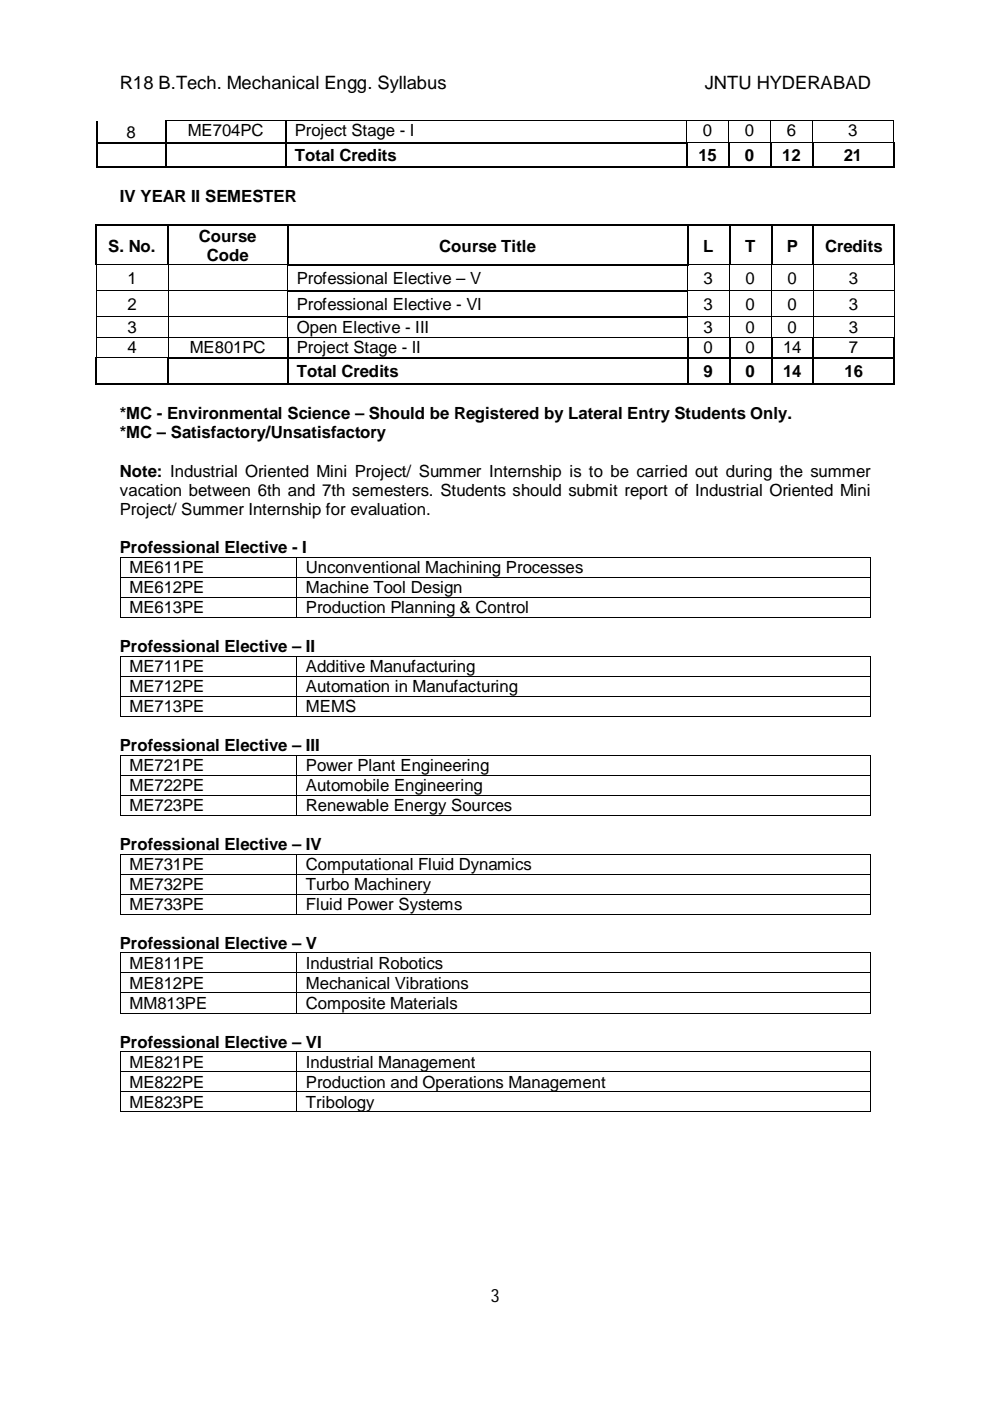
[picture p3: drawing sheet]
<svg xmlns="http://www.w3.org/2000/svg" width="210mm" height="297mm" viewBox="0 0 210 297" stroke-linecap="round" stroke-linejoin="round" font-family="sans-serif">
<defs><g id="words">
<g font-size="3.9">
<text x="25.4" y="18.9">R18 B.Tech. Mechanical Engg. Syllabus</text>
<text x="149.4" y="18.9">JNTU HYDERABAD</text>
<text x="104" y="276">3</text>
</g>
<g font-size="3.6">
<text x="26.8" y="29.2">8</text>
<text x="39.8" y="28.9">ME704PC</text>
<text x="62.5" y="28.9">Project Stage - I</text>
<text x="149" y="28.9">0</text>
<text x="157.9" y="28.9">0</text>
<text x="166.8" y="28.9">6</text>
<text x="179.8" y="28.9">3</text>
<text x="62.5" y="34.1">Total Credits</text>
<text x="148.1" y="34.1">15</text>
<text x="157.9" y="34.1">0</text>
<text x="165.9" y="34.1">12</text>
<text x="178.9" y="34.1">21</text>
<text x="25.4" y="42.9">IV YEAR II SEMESTER</text>
<text x="22.9" y="53.4">S. No.</text>
<text x="42.2" y="51.3">Course</text>
<text x="93.1" y="53.4">Course Title</text>
<text x="149.1" y="53.4">L</text>
<text x="158" y="53.4">T</text>
<text x="166.8" y="53.4">P</text>
<text x="174.9" y="53.4">Credits</text>
<text x="43.9" y="55.3">Code</text>
<text x="27" y="60.3">1</text>
<text x="27" y="65.7">2</text>
<text x="62.9" y="60.3">Professional Elective – V</text>
<text x="62.9" y="65.7">Professional Elective - VI</text>
<text x="149.2" y="60.3">3</text>
<text x="149.2" y="65.7">3</text>
<text x="158.1" y="60.3">0</text>
<text x="158.1" y="65.7">0</text>
<text x="167" y="60.3">0</text>
<text x="167" y="65.7">0</text>
<text x="180" y="60.3">3</text>
<text x="180" y="65.7">3</text>
<text x="27" y="70.6">3</text>
<text x="62.9" y="70.6">Open Elective - III</text>
<text x="149.2" y="70.6">3</text>
<text x="158.1" y="70.6">0</text>
<text x="167" y="70.6">0</text>
<text x="180" y="70.6">3</text>
<text x="27" y="74.9">4</text>
<text x="40.2" y="74.9">ME801PC</text>
<text x="62.9" y="74.9">Project Stage - II</text>
<text x="149.2" y="74.9">0</text>
<text x="158.1" y="74.9">0</text>
<text x="166" y="74.9">14</text>
<text x="180" y="74.9">7</text>
<text x="62.9" y="79.9">Total Credits</text>
<text x="149.2" y="79.9">9</text>
<text x="158.1" y="79.9">0</text>
<text x="166" y="79.9">14</text>
<text x="179.1" y="79.9">16</text>
<text x="25.4" y="88.9">*MC - Environmental Science – Should be Registered by Lateral Entry Students Only.</text>
<text x="25.4" y="92.9">*MC – Satisfactory/Unsatisfactory</text>
<text x="25.4" y="101">Note: Industrial Oriented Mini Project/ Summer Internship is to be carried out during the summer</text>
<text x="25.4" y="105.1">vacation between 6th and 7th semesters. Students should submit report of Industrial Oriented Mini</text>
<text x="25.4" y="109.2">Project/ Summer Internship for evaluation.</text>
<text x="25.4" y="117.3">Professional Elective - I</text>
<text x="27.4" y="121.5">ME611PE</text>
<text x="27.4" y="125.8">ME612PE</text>
<text x="64.9" y="121.5">Unconventional Machining Processes</text>
<text x="64.9" y="125.8">Machine Tool Design</text>
<text x="27.4" y="130">ME613PE</text>
<text x="64.9" y="130">Production Planning &amp; Control</text>
<text x="25.4" y="138.3">Professional Elective – II</text>
<text x="27.4" y="142.5">ME711PE</text>
<text x="64.9" y="142.5">Additive Manufacturing</text>
<text x="27.4" y="146.8">ME712PE</text>
<text x="64.9" y="146.8">Automation in Manufacturing</text>
<text x="27.4" y="151">ME713PE</text>
<text x="64.9" y="151">MEMS</text>
<text x="25.4" y="159.3">Professional Elective – III</text>
<text x="27.4" y="163.5">ME721PE</text>
<text x="27.4" y="167.8">ME722PE</text>
<text x="64.9" y="163.5">Power Plant Engineering</text>
<text x="64.9" y="167.8">Automobile Engineering</text>
<text x="27.4" y="172">ME723PE</text>
<text x="64.9" y="172">Renewable Energy Sources</text>
<text x="25.4" y="180.3">Professional Elective – IV</text>
<text x="27.4" y="184.5">ME731PE</text>
<text x="64.9" y="184.5">Computational Fluid Dynamics</text>
<text x="27.4" y="188.8">ME732PE</text>
<text x="64.9" y="188.8">Turbo Machinery</text>
<text x="27.4" y="193">ME733PE</text>
<text x="64.9" y="193">Fluid Power Systems</text>
<text x="25.4" y="201.2">Professional Elective – V</text>
<text x="27.4" y="205.4">ME811PE</text>
<text x="27.4" y="209.7">ME812PE</text>
<text x="64.9" y="205.4">Industrial Robotics</text>
<text x="64.9" y="209.7">Mechanical Vibrations</text>
<text x="27.4" y="213.9">MM813PE</text>
<text x="64.9" y="213.9">Composite Materials</text>
<text x="25.4" y="222.2">Professional Elective – VI</text>
<text x="27.4" y="226.4">ME821PE</text>
<text x="64.9" y="226.4">Industrial Management</text>
<text x="27.4" y="230.7">ME822PE</text>
<text x="64.9" y="230.7">Production and Operations Management</text>
<text x="27.4" y="234.9">ME823PE</text>
<text x="64.9" y="234.9">Tribology</text>
</g>
</g></defs>
<g fill="none" stroke="#000" stroke-width=".21">
<path d="M35.1 25.5h25.3M60.5 25.5h85M145.6 25.6v4.6M145.7 25.5h8.7M145.8 30.3h8.5M154.5 25.6v4.6M154.6 25.5h8.7M154.9 30.3h8.3M163.4 25.6v4.6M163.5 25.5h8.7M163.7 30.3h8.4M172.3 25.6v4.6"/>
<path d="M172.4 25.5h17M172.6 30.3h16.7M189.5 25.6v4.6M20.4 56.4v5.2M20.7 56.2h14.8M35.6 56.4v5.2M36 56.2h24.8M61 56.4v5.2M145.8 56.4v5.2M146 56.2h8.5M154.7 56.4v5.2M155 56.2h8.4"/>
<path d="M163.6 56.4v5.2M163.9 56.2h8.3M172.4 56.4v5.2M172.7 56.2h16.8M189.7 56.4v5.2M20.4 61.9v5.1M20.4 67.3v4.1M20.4 71.6v4M20.5 61.7h15.1M20.5 67.1h15.1M20.5 71.5h15.1M20.7 75.7h14.8"/>
<path d="M35.6 61.9v5.1M35.6 67.3v4.1M35.6 71.6v4M35.7 61.7h25.2M35.7 67.1h25.2M35.7 71.5h25.1M61 61.9v5.1M61 67.3v4.1M61.3 71.5h84.3M145.8 61.9v5.1M145.8 67.3v4.1M145.9 61.7h8.7"/>
<path d="M145.9 67.1h8.7M146.1 71.5h8.4M154.7 61.9v5.1M154.7 67.3v4.1M154.8 61.7h8.7M154.8 67.1h8.7M155 71.5h8.4M163.6 61.9v5.1M163.6 67.3v4.1M163.7 61.7h8.6M163.7 67.1h8.6M163.9 71.5h8.3"/>
<path d="M172.4 61.9v5.1M172.4 67.3v4.1M172.5 61.7h17.1M172.5 67.1h17.1M172.7 71.5h16.8M189.7 61.9v5.1M189.7 67.3v4.1M25.5 118.2v4.1M25.6 118.1h37.2M62.9 118.2v4.1M63 118.1h121.4M184.5 118.2v4.1"/>
<path d="M25.5 122.5v4M25.5 126.7v4.1M25.5 139.2v4.1M25.6 122.4h37.2M25.6 126.6h37.2M25.6 130.8h37.2M25.6 139.1h37.2M62.9 122.5v4M62.9 126.7v4.1M62.9 139.2v4.1M63 122.4h121.4M63 126.6h121.4"/>
<path d="M63 130.8h121.4M63 139.1h121.4M184.5 122.5v4M184.5 126.7v4.1M184.5 139.2v4.1M25.5 143.5v4M25.5 147.7v4.1M25.6 143.4h37.2M25.6 147.6h37.2M25.6 151.8h37.2M62.9 143.5v4M62.9 147.7v4.1"/>
<path d="M63 143.4h121.4M63 147.6h121.4M63 151.8h121.4M184.5 143.5v4M184.5 147.7v4.1M25.5 160.2v4.1M25.5 164.5v4M25.5 168.7v4M25.6 160.1h37.2M25.6 164.4h37.2M25.6 168.6h37.2M25.6 172.8h37.2"/>
<path d="M62.9 160.2v4.1M62.9 164.5v4M62.9 168.7v4M63 160.1h121.4M63 164.4h121.4M63 168.6h121.4M63 172.8h121.4M184.5 160.2v4.1M184.5 164.5v4M184.5 168.7v4M25.5 181.2v4.1M25.5 185.4v4.1"/>
<path d="M25.5 189.7v4M25.6 181.1h37.2M25.6 185.4h37.2M25.6 189.6h37.2M25.6 193.8h37.2M62.9 181.2v4.1M62.9 185.4v4.1M62.9 189.7v4M63 181.1h121.4M63 185.4h121.4M63 189.6h121.4M63 193.8h121.4"/>
<path d="M184.5 181.2v4.1M184.5 185.4v4.1M184.5 189.7v4M25.5 202.1v4.1M25.5 206.4v4M25.5 210.6v4.1M25.6 202h37.2M25.6 206.3h37.2M25.6 210.5h37.2M25.6 214.8h37.2M62.9 202.1v4.1M62.9 206.4v4"/>
<path d="M62.9 210.6v4.1M63 202h121.4M63 206.3h121.4M63 210.5h121.4M63 214.8h121.4M184.5 202.1v4.1M184.5 206.4v4M184.5 210.6v4.1M25.5 223.1v4.1M25.5 227.4v4M25.5 231.6v4.1M25.6 223h37.2"/>
<path d="M25.6 227.3h37.2M25.6 231.5h37.2M25.6 235.7h37.2M62.9 223.1v4.1M62.9 227.4v4M62.9 231.6v4.1M63 223h121.4M63 227.3h121.4M63 231.5h121.4M63 235.7h121.4M184.5 223.1v4.1M184.5 227.4v4"/>
<path d="M184.5 231.6v4.1"/>
</g>
<g fill="#000">
<path d="M20.4 30.2h.3v.3h-.3zM20.4 35.2h.3v.3h-.3zM35.1 30.2h.3v.3h-.3zM35.1 35.2h.3v.3h-.3zM60.4 25.4h.1v.2h-.1zM60.4 30.2h.3v.3h-.3zM60.4 35.2h.3v.3h-.3zM145.5 30.2h.3v.3h-.3zM145.5 35.2h.3v.3h-.3zM145.5 25.4h.2v.2h-.2zM154.3 30.3h.4v.2h-.4zM154.3 30.2h.2v.1h-.2z"/>
<path d="M154.3 35.2h.4v.3h-.4zM154.4 25.4h.2v.2h-.2zM154.5 30.2h.2v.1h-.2zM154.7 30.2h.2v.1h-.2zM163.2 30.3h.4v.2h-.4zM163.2 30.2h.2v.1h-.2zM163.2 35.2h.4v.3h-.4zM163.3 25.4h.2v.2h-.2zM163.4 30.2h.2v.1h-.2zM163.6 30.2h.1v.1h-.1zM172.1 30.3h.4v.2h-.4zM172.1 30.2h.2v.1h-.2z"/>
<path d="M172.1 35.2h.4v.3h-.4zM172.2 25.4h.2v.2h-.2zM172.3 30.2h.2v.1h-.2zM172.5 30.2h.1v.1h-.1zM189.3 30.3h.4v.2h-.4zM189.3 30.2h.2v.1h-.2zM189.3 35.2h.4v.3h-.4zM189.4 25.4h.2v.2h-.2zM189.5 30.2h.2v.1h-.2zM20.2 47.6h.4v.3h-.4zM20.2 56.1h.4v.1h-.4zM20.3 56.2h.2v.2h-.2z"/>
<path d="M20.6 56.1h.1v.1h-.1zM35.5 47.6h.3v.3h-.3zM35.5 56.1h.1v.1h-.1zM35.6 56.2h.1v.2h-.1zM35.6 56.1h.2v.1h-.2zM35.8 56.1h.2v.1h-.2zM60.8 47.6h.3v.3h-.3zM60.8 56.1h.3v.3h-.3zM61.1 56.1h.4v.3h-.4zM145.6 47.6h.4v.3h-.4zM145.6 56.1h.4v.3h-.4zM154.5 47.6h.4v.3h-.4z"/>
<path d="M154.5 56.1h.2v.1h-.2zM154.6 56.2h.2v.2h-.2zM154.7 56.1h.2v.1h-.2zM154.9 56.1h.1v.1h-.1zM163.4 47.6h.3v.3h-.3zM163.4 56.1h.2v.1h-.2zM163.5 56.2h.2v.2h-.2zM163.6 56.1h.1v.1h-.1zM163.7 56.1h.2v.1h-.2zM172.2 47.6h.4v.3h-.4zM172.2 56.1h.2v.1h-.2zM172.3 56.2h.2v.2h-.2z"/>
<path d="M172.4 56.1h.2v.1h-.2zM172.6 56.1h.1v.1h-.1zM189.5 47.6h.3v.3h-.3zM189.5 56.1h.2v.1h-.2zM189.6 56.2h.1v.2h-.1zM189.7 56.1h.1v.1h-.1zM20.2 75.8h.4v.2h-.4zM20.2 75.6h.4v.2h-.4zM20.3 61.6h.2v.3h-.2zM20.3 67h.2v.3h-.2zM20.3 71.4h.2v.2h-.2zM20.6 75.6h.1v.2h-.1z"/>
<path d="M35.5 75.6h.3v.4h-.3zM35.6 61.6h.1v.3h-.1zM35.6 67h.1v.3h-.1zM35.6 71.4h.1v.2h-.1zM35.8 75.6h.4v.4h-.4zM60.8 71.4h.2v.2h-.2zM60.8 75.6h.3v.4h-.3zM60.9 61.6h.1v.3h-.1zM60.9 67h.1v.3h-.1zM61 71.4h.1v.2h-.1zM61.1 71.4h.2v.2h-.2zM145.6 71.4h.2v.2h-.2z"/>
<path d="M145.6 75.6h.4v.4h-.4zM145.7 61.6h.2v.3h-.2zM145.7 67h.2v.3h-.2zM145.8 71.4h.2v.2h-.2zM146 71.4h.1v.2h-.1zM154.5 71.4h.2v.2h-.2zM154.5 75.6h.4v.4h-.4zM154.6 61.6h.2v.3h-.2zM154.6 67h.2v.3h-.2zM154.7 71.4h.2v.2h-.2zM154.9 71.4h.1v.2h-.1zM163.4 71.4h.2v.2h-.2z"/>
<path d="M163.4 75.6h.3v.4h-.3zM163.5 61.6h.2v.3h-.2zM163.5 67h.2v.3h-.2zM163.6 71.4h.1v.2h-.1zM163.7 71.4h.2v.2h-.2zM172.2 71.4h.2v.2h-.2zM172.2 75.6h.4v.4h-.4zM172.3 61.6h.2v.3h-.2zM172.3 67h.2v.3h-.2zM172.4 71.4h.2v.2h-.2zM172.6 71.4h.1v.2h-.1zM189.5 71.4h.2v.2h-.2z"/>
<path d="M189.5 75.6h.3v.4h-.3zM189.6 61.6h.1v.3h-.1zM189.6 67h.1v.3h-.1zM189.7 71.4h.1v.2h-.1zM20.2 81.2h.4v.4h-.4zM35.5 81.2h.3v.4h-.3zM60.8 81.2h.3v.4h-.3zM145.6 81.2h.4v.4h-.4zM154.5 81.2h.4v.4h-.4zM163.4 81.2h.3v.4h-.3zM172.2 81.2h.4v.4h-.4zM189.5 81.2h.3v.4h-.3z"/>
<path d="M25.4 118.1h.2v.1h-.2zM62.8 118.1h.2v.1h-.2zM184.4 118.1h.2v.1h-.2zM25.4 122.3h.2v.2h-.2zM25.4 126.5h.2v.2h-.2zM25.4 130.8h.2v.1h-.2zM25.4 139.1h.2v.1h-.2zM62.8 122.3h.2v.2h-.2zM62.8 126.5h.2v.2h-.2zM62.8 130.8h.2v.1h-.2zM62.8 139.1h.2v.1h-.2zM184.4 122.3h.2v.2h-.2z"/>
<path d="M184.4 126.5h.2v.2h-.2zM184.4 130.8h.2v.1h-.2zM184.4 139.1h.2v.1h-.2zM25.4 143.3h.2v.2h-.2zM25.4 147.5h.2v.2h-.2zM25.4 151.8h.2v.1h-.2zM62.8 143.3h.2v.2h-.2zM62.8 147.5h.2v.2h-.2zM62.8 151.8h.2v.1h-.2zM184.4 143.3h.2v.2h-.2zM184.4 147.5h.2v.2h-.2zM184.4 151.8h.2v.1h-.2z"/>
<path d="M25.4 160h.2v.2h-.2zM25.4 164.3h.2v.2h-.2zM25.4 168.5h.2v.2h-.2zM25.4 172.7h.2v.2h-.2zM62.8 160h.2v.2h-.2zM62.8 164.3h.2v.2h-.2zM62.8 168.5h.2v.2h-.2zM62.8 172.7h.2v.2h-.2zM184.4 160h.2v.2h-.2zM184.4 164.3h.2v.2h-.2zM184.4 168.5h.2v.2h-.2zM184.4 172.7h.2v.2h-.2z"/>
<path d="M25.4 181h.2v.2h-.2zM25.4 185.3h.2v.1h-.2zM25.4 189.5h.2v.2h-.2zM25.4 193.7h.2v.2h-.2zM62.8 181h.2v.2h-.2zM62.8 185.3h.2v.1h-.2zM62.8 189.5h.2v.2h-.2zM62.8 193.7h.2v.2h-.2zM184.4 181h.2v.2h-.2zM184.4 185.3h.2v.1h-.2zM184.4 189.5h.2v.2h-.2zM184.4 193.7h.2v.2h-.2z"/>
<path d="M25.4 202h.2v.1h-.2zM25.4 206.2h.2v.2h-.2zM25.4 210.4h.2v.2h-.2zM25.4 214.7h.2v.2h-.2zM62.8 202h.2v.1h-.2zM62.8 206.2h.2v.2h-.2zM62.8 210.4h.2v.2h-.2zM62.8 214.7h.2v.2h-.2zM184.4 202h.2v.1h-.2zM184.4 206.2h.2v.2h-.2zM184.4 210.4h.2v.2h-.2zM184.4 214.7h.2v.2h-.2z"/>
<path d="M25.4 223h.2v.1h-.2zM25.4 227.2h.2v.2h-.2zM25.4 231.4h.2v.2h-.2zM25.4 235.7h.2v.1h-.2zM62.8 223h.2v.1h-.2zM62.8 227.2h.2v.2h-.2zM62.8 231.4h.2v.2h-.2zM62.8 235.7h.2v.1h-.2zM184.4 223h.2v.1h-.2zM184.4 227.2h.2v.2h-.2zM184.4 231.4h.2v.2h-.2zM184.4 235.7h.2v.1h-.2z"/>
</g>
<g fill="none" stroke="#000" stroke-width=".34">
<path d="M20.6 25.6v4.6M20.6 30.5v4.7M20.7 30.3h14.4M20.7 35.3h14.4M35.2 25.6v4.6M35.2 30.5v4.7M35.4 30.3h25M35.4 35.3h25M60.5 25.6v4.6M60.5 30.5v4.7M60.7 30.3h84.8M60.7 35.3h84.8"/>
<path d="M145.6 30.5v4.7M145.8 35.3h8.5M154.5 30.5v4.7M154.7 35.3h8.5M163.4 30.5v4.7M163.6 35.3h8.5M172.3 30.5v4.7M172.5 35.3h16.8M189.5 30.5v4.7M20.4 47.9v8.2M20.6 47.8h14.9M35.6 47.9v8.2"/>
<path d="M35.8 47.8h25M61 47.9v8.2M61.1 47.8h84.5M61.5 56.2h84.1M145.8 47.9v8.2M146 47.8h8.5M154.7 47.9v8.2M154.9 47.8h8.5M163.6 47.9v8.2M163.7 47.8h8.5M172.4 47.9v8.2M172.6 47.8h16.9"/>
<path d="M189.7 47.9v8.2M20.4 76v5.2M35.6 76v5.2M36.2 75.8h24.6M61 71.6v4M61 76v5.2M61 61.8h84.7M61 67.2h84.7M61.1 75.8h84.5M145.8 71.6v4M145.8 76v5.2M146 75.8h8.5"/>
<path d="M154.7 71.6v4M154.7 76v5.2M154.9 75.8h8.5M163.6 71.6v4M163.6 76v5.2M163.7 75.8h8.5M172.4 71.6v4M172.4 76v5.2M172.6 75.8h16.9M189.7 71.6v4M189.7 76v5.2M20.6 81.4h14.9"/>
<path d="M35.8 81.4h25M61.1 81.4h84.5M146 81.4h8.5M154.9 81.4h8.5M163.7 81.4h8.5M172.6 81.4h16.9"/>
</g>
<use href="#words"/>
</svg>
